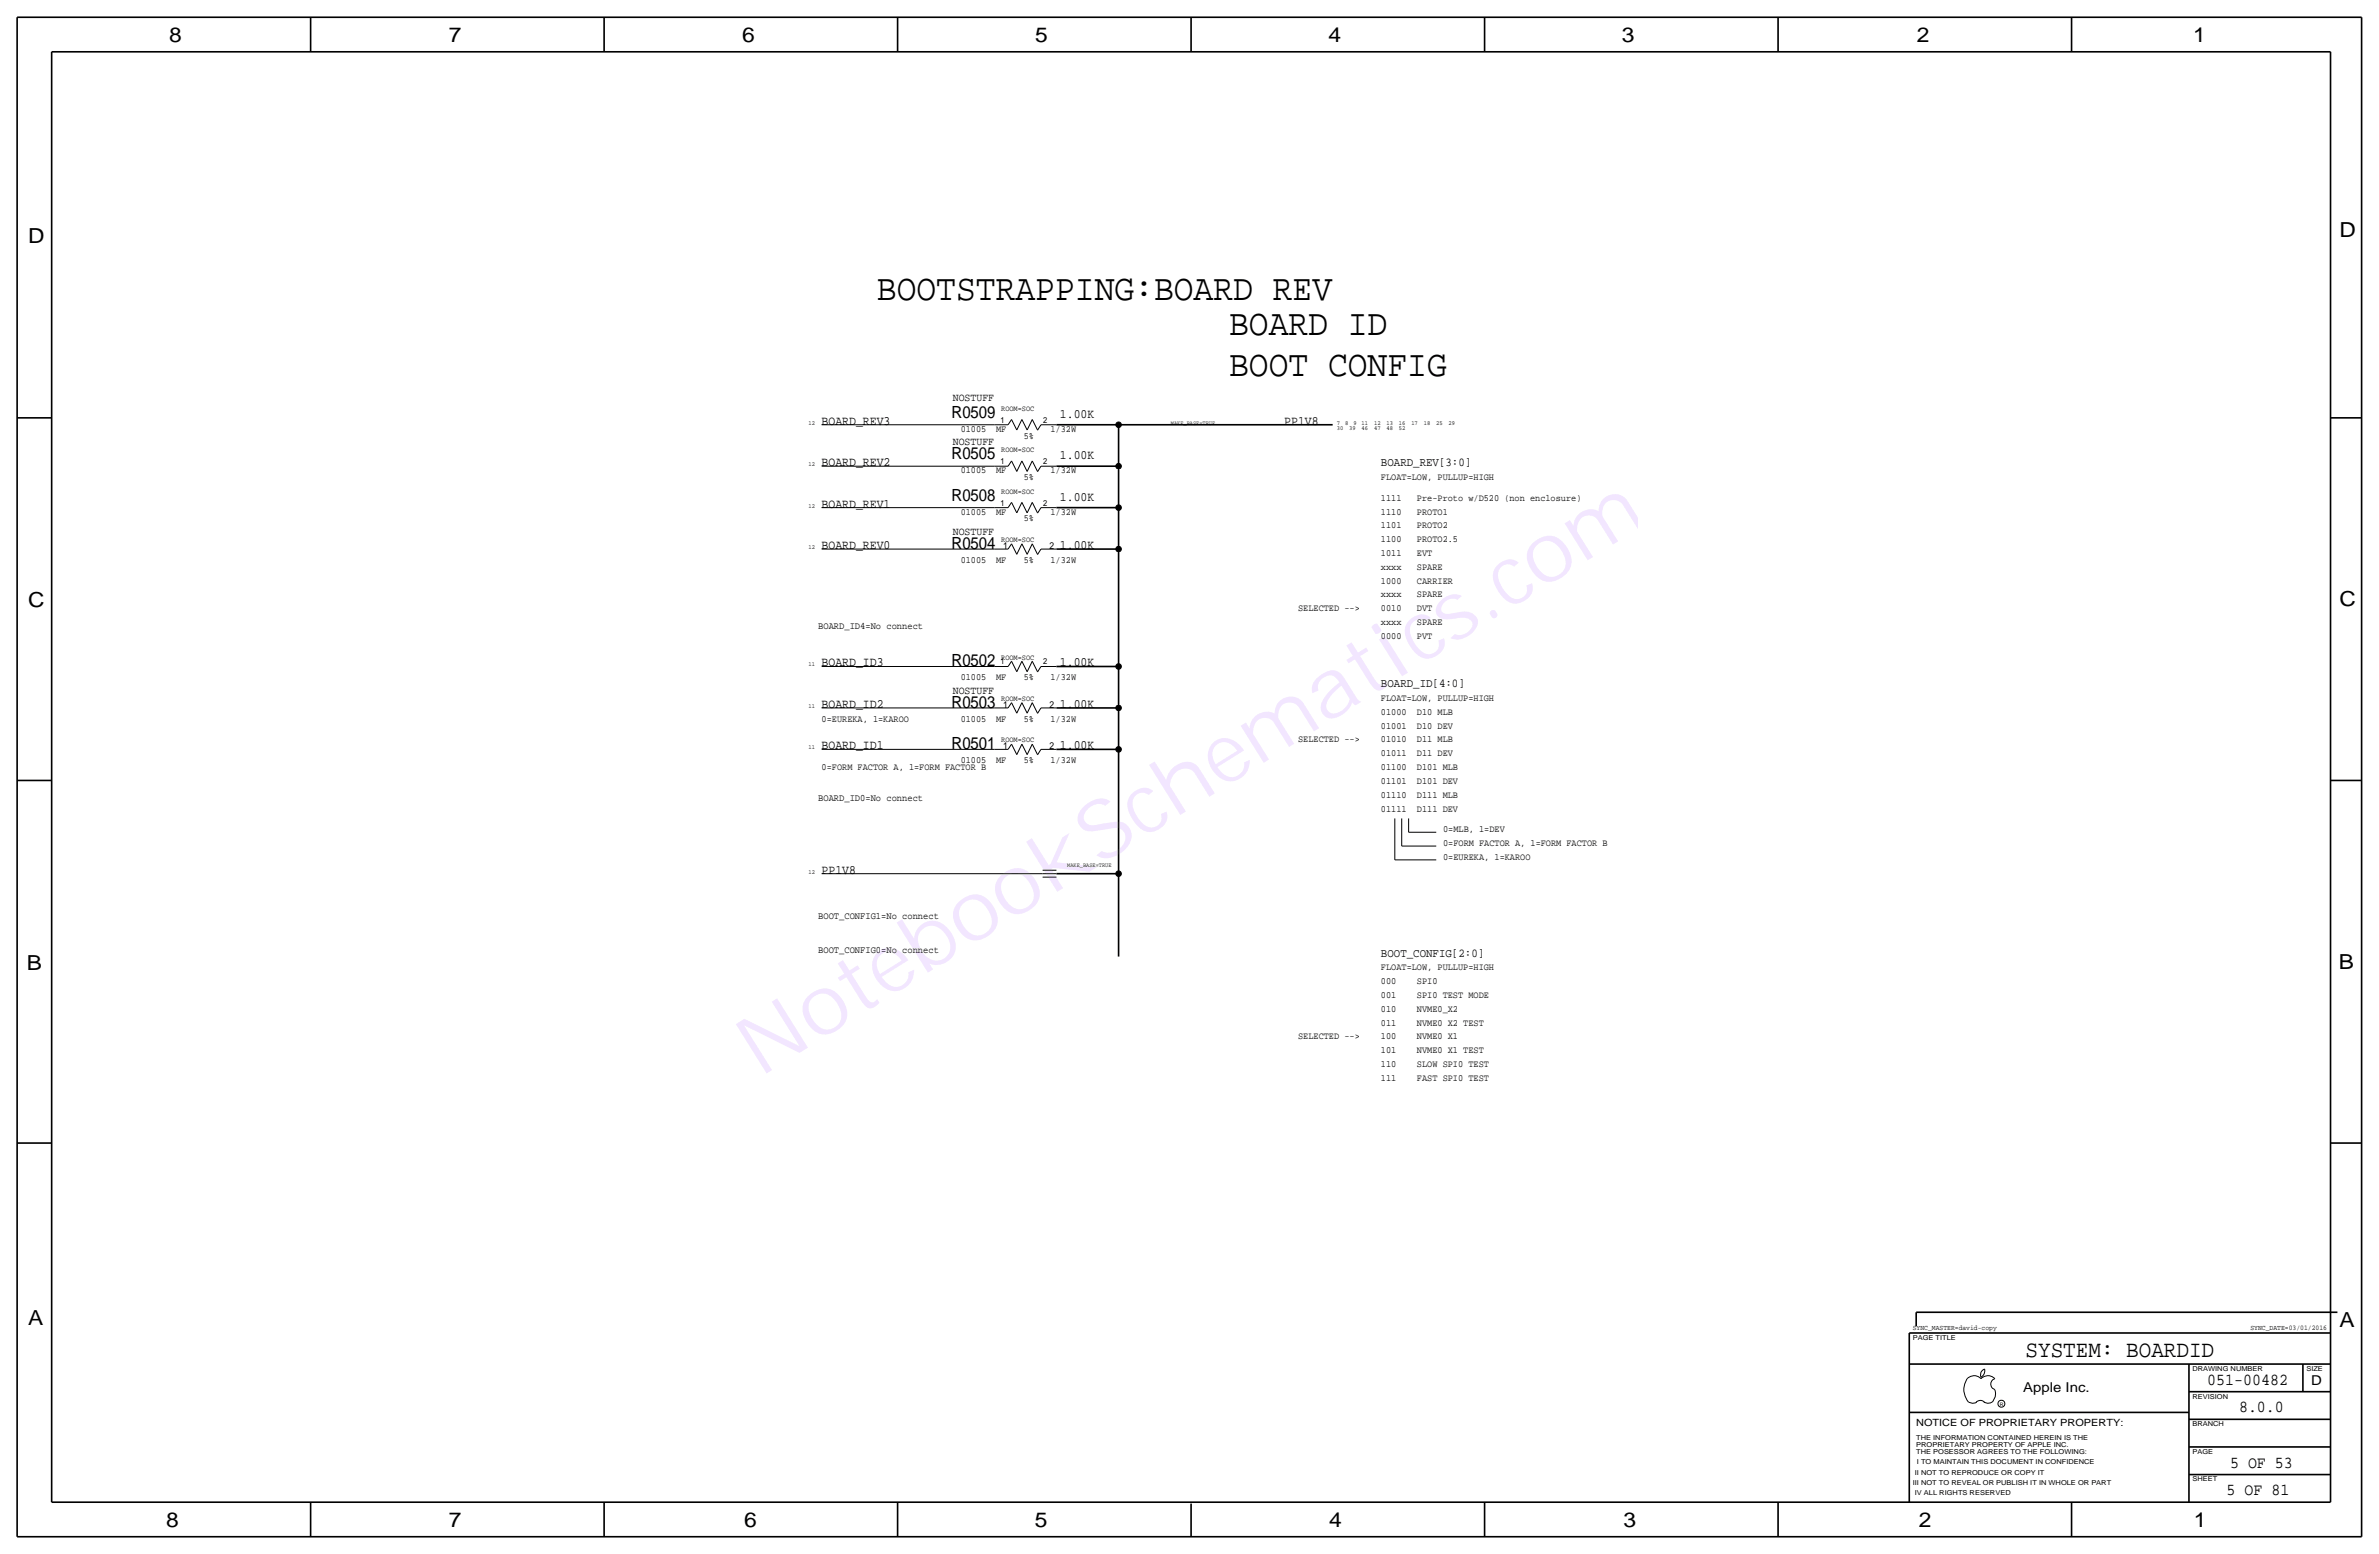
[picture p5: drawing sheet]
<svg xmlns="http://www.w3.org/2000/svg" width="875mm" height="572mm" viewBox="0 0 875 572" stroke-linecap="round" stroke-linejoin="round" font-family="sans-serif">
<defs><g id="words">
<text font-size="30.2" fill="#9f40ff" x="279.3" y="396.5" transform="rotate(-32 279.3 396.5)">NotebookSchematics.com</text>
<g font-size="13.6">
<text x="322.5" y="110.5">BOOTSTRAPPING:BOARD REV</text>
<text x="452.1" y="123.2">BOARD ID</text>
<text x="452.1" y="138.4">BOOT CONFIG</text>
</g>
<text font-size="8.6" x="745" y="499.1">SYSTEM: BOARDID</text>
<g font-size="7.6">
<text x="62.2" y="15.5">8</text>
<text x="165" y="15.5">7</text>
<text x="273" y="15.5">6</text>
<text x="380.7" y="15.5">5</text>
<text x="488.6" y="15.5">4</text>
<text x="596.6" y="15.5">3</text>
<text x="705.1" y="15.5">2</text>
<text x="806.7" y="15.5">1</text>
<text x="10.4" y="89.4">D</text>
<text x="860.5" y="87.1">D</text>
<text x="10.4" y="223.3">C</text>
<text x="860.5" y="222.8">C</text>
<text x="9.8" y="356.6">B</text>
<text x="860.3" y="356.4">B</text>
<text x="10.4" y="487.4">A</text>
<text x="860.5" y="488.2">A</text>
<text x="61.2" y="561.6">8</text>
<text x="165" y="561.6">7</text>
<text x="273.8" y="561.6">6</text>
<text x="380.7" y="561.6">5</text>
<text x="488.9" y="561.6">4</text>
<text x="597.1" y="561.6">3</text>
<text x="705.8" y="561.6">2</text>
<text x="806.9" y="561.6">1</text>
</g>
<g font-size="6.2">
<text x="350" y="153.7">R0509</text>
<text x="350" y="168.9">R0505</text>
<text x="350" y="184.1">R0508</text>
<text x="350" y="201.9">R0504</text>
<text x="350" y="245.1">R0502</text>
<text x="350" y="260.3">R0503</text>
<text x="350" y="275.6">R0501</text>
<text x="811.9" y="509.3">051-00482</text>
<text x="823.6" y="519.4">8.0.0</text>
<text x="820.3" y="539.7">5 OF 53</text>
<text x="819" y="549.9">5 OF 81</text>
</g>
<g font-size="5">
<text x="850.1" y="509.3">D</text>
<text x="744.2" y="511.8">Apple Inc.</text>
</g>
<g font-size="4.7">
<text x="389.9" y="153.7">1.00K</text>
<text x="302.2" y="156.2">BOARD_REV3</text>
<text x="472.4" y="156.2">PP1V8</text>
<text x="302.2" y="171.5">BOARD_REV2</text>
<text x="389.9" y="168.9">1.00K</text>
<text x="389.9" y="184.1">1.00K</text>
<text x="302.2" y="186.7">BOARD_REV1</text>
<text x="302.2" y="201.9">BOARD_REV0</text>
<text x="389.9" y="201.9">1.00K</text>
<text x="302.2" y="245.1">BOARD_ID3</text>
<text x="389.9" y="245.1">1.00K</text>
<text x="302.2" y="260.4">BOARD_ID2</text>
<text x="389.9" y="260.3">1.00K</text>
<text x="302.2" y="275.6">BOARD_ID1</text>
<text x="389.9" y="275.6">1.00K</text>
<text x="302.2" y="321.3">PP1V8</text>
</g>
<g font-size="4.4">
<text x="507.9" y="171.4">BOARD_REV[3:0]</text>
<text x="507.9" y="252.7">BOARD_ID[4:0]</text>
<text x="507.9" y="351.8">BOOT_CONFIG[2:0]</text>
</g>
<g font-size="4.1">
<text x="350.5" y="147.3">NOSTUFF</text>
<text x="350.5" y="163.8">NOSTUFF</text>
<text x="350.5" y="196.9">NOSTUFF</text>
<text x="350.5" y="255.3">NOSTUFF</text>
</g>
<text font-size="3.7" x="704.8" y="524.5">NOTICE OF PROPRIETARY PROPERTY:</text>
<g font-size="3.6">
<text x="300.9" y="231.1">BOARD_ID4=No connect</text>
<text x="300.9" y="294.6">BOARD_ID0=No connect</text>
<text x="300.9" y="337.8">BOOT_CONFIG1=No connect</text>
<text x="300.9" y="350.5">BOOT_CONFIG0=No connect</text>
</g>
<g font-size="3.5">
<text x="353.4" y="158.8">01005</text>
<text x="366.4" y="158.8">MF</text>
<text x="376.5" y="161.3">5%</text>
<text x="386.4" y="158.8">1/32W</text>
<text x="353.4" y="174">01005</text>
<text x="366.4" y="174">MF</text>
<text x="386.4" y="174">1/32W</text>
<text x="376.5" y="176.5">5%</text>
<text x="507.9" y="176.5">FLOAT=LOW, PULLUP=HIGH</text>
<text x="507.9" y="184.2">1111</text>
<text x="521.2" y="184.2">Pre-Proto w/D520 (non enclosure)</text>
<text x="353.4" y="189.2">01005</text>
<text x="366.4" y="189.2">MF</text>
<text x="376.5" y="191.8">5%</text>
<text x="386.4" y="189.2">1/32W</text>
<text x="507.9" y="189.2">1110</text>
<text x="521.2" y="189.2">PROTO1</text>
<text x="507.9" y="194.3">1101</text>
<text x="521.2" y="194.3">PROTO2</text>
<text x="369" y="201.9">1</text>
<text x="386" y="201.9">2</text>
<text x="507.9" y="199.4">1100</text>
<text x="521.2" y="199.4">PROTO2.5</text>
<text x="353.4" y="207">01005</text>
<text x="366.4" y="207">MF</text>
<text x="376.5" y="207">5%</text>
<text x="386.4" y="207">1/32W</text>
<text x="507.9" y="204.5">1011</text>
<text x="507.9" y="209.5">xxxx</text>
<text x="521.2" y="204.5">EVT</text>
<text x="521.2" y="209.5">SPARE</text>
<text x="507.9" y="214.6">1000</text>
<text x="521.2" y="214.6">CARRIER</text>
<text x="507.9" y="219.7">xxxx</text>
<text x="521.2" y="219.7">SPARE</text>
<text x="477.5" y="224.8">SELECTED --&gt;</text>
<text x="507.9" y="224.8">0010</text>
<text x="521.2" y="224.8">DVT</text>
<text x="507.9" y="229.9">xxxx</text>
<text x="521.2" y="229.9">SPARE</text>
<text x="507.9" y="235">0000</text>
<text x="521.2" y="235">PVT</text>
<text x="353.4" y="250.2">01005</text>
<text x="366.4" y="250.2">MF</text>
<text x="376.5" y="250.2">5%</text>
<text x="386.4" y="250.2">1/32W</text>
<text x="507.9" y="257.8">FLOAT=LOW, PULLUP=HIGH</text>
<text x="369" y="260.4">1</text>
<text x="386" y="260.4">2</text>
<text x="507.9" y="262.9">01000</text>
<text x="521.2" y="262.9">D10 MLB</text>
<text x="302.2" y="265.4">0=EUREKA, 1=KAROO</text>
<text x="353.4" y="265.4">01005</text>
<text x="366.4" y="265.4">MF</text>
<text x="376.5" y="265.4">5%</text>
<text x="386.4" y="265.4">1/32W</text>
<text x="507.9" y="268">01001</text>
<text x="521.2" y="268">D10 DEV</text>
<text x="369" y="275.6">1</text>
<text x="386" y="275.6">2</text>
<text x="477.5" y="273.1">SELECTED --&gt;</text>
<text x="507.9" y="273.1">01010</text>
<text x="521.2" y="273.1">D11 MLB</text>
<text x="353.4" y="280.7">01005</text>
<text x="366.4" y="280.7">MF</text>
<text x="376.5" y="280.7">5%</text>
<text x="386.4" y="280.7">1/32W</text>
<text x="507.9" y="278.1">01011</text>
<text x="521.2" y="278.1">D11 DEV</text>
<text x="302.2" y="283.2">0=FORM FACTOR A, 1=FORM FACTOR B</text>
<text x="507.9" y="283.2">01100</text>
<text x="521.2" y="283.2">D101 MLB</text>
<text x="507.9" y="293.4">01110</text>
<text x="507.9" y="288.3">01101</text>
<text x="521.2" y="293.4">D111 MLB</text>
<text x="521.2" y="288.3">D101 DEV</text>
<text x="507.9" y="298.5">01111</text>
<text x="521.2" y="298.5">D111 DEV</text>
<text x="530.8" y="311.2">0=FORM FACTOR A, 1=FORM FACTOR B</text>
<text x="530.8" y="306.1">0=MLB, 1=DEV</text>
<text x="530.8" y="316.2">0=EUREKA, 1=KAROO</text>
<text x="507.9" y="356.9">FLOAT=LOW, PULLUP=HIGH</text>
<text x="507.9" y="361.9">000</text>
<text x="521.2" y="361.9">SPI0</text>
<text x="507.9" y="367">001</text>
<text x="521.2" y="367">SPI0 TEST MODE</text>
<text x="507.9" y="372.1">010</text>
<text x="507.9" y="377.2">011</text>
<text x="521.2" y="372.1">NVME0_X2</text>
<text x="521.2" y="377.2">NVME0 X2 TEST</text>
<text x="477.5" y="382.3">SELECTED --&gt;</text>
<text x="507.9" y="382.3">100</text>
<text x="521.2" y="382.3">NVME0 X1</text>
<text x="507.9" y="387.3">101</text>
<text x="521.2" y="387.3">NVME0 X1 TEST</text>
<text x="507.9" y="392.4">110</text>
<text x="521.2" y="392.4">SLOW SPI0 TEST</text>
<text x="507.9" y="397.5">111</text>
<text x="521.2" y="397.5">FAST SPI0 TEST</text>
</g>
<g font-size="3.1">
<text x="368" y="155.4">1</text>
<text x="383.7" y="155.4">2</text>
<text x="368" y="170.7">1</text>
<text x="383.7" y="170.7">2</text>
<text x="368" y="185.9">1</text>
<text x="383.7" y="185.9">2</text>
<text x="368" y="244.3">1</text>
<text x="383.7" y="244.3">2</text>
</g>
<g font-size="2.9">
<text x="368.2" y="151.1">ROOM=SOC</text>
<text x="368.2" y="166.4">ROOM=SOC</text>
<text x="368.2" y="181.6">ROOM=SOC</text>
<text x="368.2" y="199.4">ROOM=SOC</text>
<text x="368.2" y="242.6">ROOM=SOC</text>
<text x="368.2" y="257.8">ROOM=SOC</text>
<text x="368.2" y="273.1">ROOM=SOC</text>
</g>
<g font-size="2.6">
<text x="703.5" y="488.9">SYNC_MASTER=david-copy</text>
<text x="827.8" y="488.9">SYNC_DATE=03/01/2016</text>
</g>
<g font-size="2.5">
<text x="703.5" y="492.8">PAGE TITLE</text>
<text x="806.4" y="504.2">DRAWING NUMBER</text>
<text x="848.3" y="504.2">SIZE</text>
<text x="806.4" y="514.4">REVISION</text>
<text x="806.4" y="524.5">BRANCH</text>
<text x="704.8" y="532.1">PROPRIETARY PROPERTY OF APPLE INC.</text>
<text x="704.8" y="529.6">THE INFORMATION CONTAINED HEREIN IS THE</text>
<text x="704.8" y="534.7">THE POSESSOR AGREES TO THE FOLLOWING:</text>
<text x="705.1" y="538.5">I TO MAINTAIN THIS DOCUMENT IN CONFIDENCE</text>
<text x="806.4" y="534.7">PAGE</text>
<text x="704.3" y="542.3">II NOT TO REPRODUCE OR COPY IT</text>
<text x="806.4" y="544.8">SHEET</text>
<text x="703.5" y="546.1">III NOT TO REVEAL OR PUBLISH IT IN WHOLE OR PART</text>
<text x="704.3" y="549.9">IV ALL RIGHTS RESERVED</text>
</g>
<g font-size="2.3">
<text x="297.4" y="156.2">12</text>
<text x="491.7" y="156.2">7</text>
<text x="491.7" y="158">30</text>
<text x="494.7" y="156.2">8</text>
<text x="496.3" y="158">39</text>
<text x="497.8" y="156.2">9</text>
<text x="500.8" y="156.2">11</text>
<text x="500.8" y="158">46</text>
<text x="505.4" y="156.2">12</text>
<text x="505.4" y="158">47</text>
<text x="510" y="156.2">13</text>
<text x="510" y="158">48</text>
<text x="514.5" y="156.2">16</text>
<text x="514.6" y="158">52</text>
<text x="519.1" y="156.2">17</text>
<text x="523.7" y="156.2">18</text>
<text x="528.3" y="156.2">25</text>
<text x="532.8" y="156.2">29</text>
<text x="297.4" y="171.4">12</text>
<text x="297.4" y="186.7">12</text>
<text x="297.4" y="201.9">12</text>
<text x="297.4" y="245.1">11</text>
<text x="297.4" y="260.3">11</text>
<text x="297.4" y="275.6">11</text>
<text x="297.4" y="321.3">12</text>
</g>
<g font-size="2.2">
<text x="430.7" y="156.2">MAKE_BASE=TRUE</text>
<text x="392.6" y="318.8">MAKE_BASE=TRUE</text>
</g>
<text font-size="1.8" x="735.5" y="516.9">R</text>
</g></defs>
<g fill="none" stroke="#000" stroke-width=".37">
<path d="M302.2 156.2h63.5zM365.7 156.2h5.1zM372.1 154.3l1.9 3.8zM372.1 154.3l-1.3 1.9zM375.9 154.3l-1.9 3.8zM375.9 154.3l1.9 3.8zM379.7 154.3l-1.9 3.8zM379.7 154.3l1.9 3.8zM382.9 156.2h5.7zM382.9 156.2l-1.3 2zM302.2 171.5h63.5zM365.7 171.5h5.1z"/>
<path d="M372.1 169.5l1.9 3.9zM372.1 169.5l-1.3 2zM375.9 169.5l-1.9 3.9zM375.9 169.5l1.9 3.9zM379.7 169.5l-1.9 3.9zM379.7 169.5l1.9 3.9zM382.9 171.5h5.7zM382.9 171.5l-1.3 2zM302.2 186.7h63.5zM365.7 186.7h5.1zM372.1 184.8l1.9 3.8zM372.1 184.8l-1.3 1.9z"/>
<path d="M372.1 200l-1.3 1.9zM375.9 184.8l-1.9 3.8zM375.9 200l-1.9 3.9zM375.9 184.8l1.9 3.8zM379.7 184.8l-1.9 3.8zM379.7 200l-1.9 3.9zM379.7 184.8l1.9 3.8zM382.9 186.7h5.7zM382.9 186.7l-1.3 2zM302.2 201.9h63.5zM365.7 201.9h5.1zM372.1 200l1.9 3.9z"/>
<path d="M375.9 200l1.9 3.9zM379.7 200l1.9 3.9zM382.9 201.9h5.7zM382.9 201.9l-1.3 2.1zM302.2 245.1h63.5zM365.7 245.1h5.1zM372.1 243.2l1.9 3.8zM372.1 258.4l1.9 3.9zM372.1 243.2l-1.3 1.9zM372.1 258.4l-1.3 2zM375.9 243.2l-1.9 3.8zM375.9 258.4l-1.9 3.9z"/>
<path d="M375.9 243.2l1.9 3.8zM375.9 258.4l1.9 3.9zM379.7 243.2l-1.9 3.8zM379.7 258.4l-1.9 3.9zM379.7 243.2l1.9 3.8zM379.7 258.4l1.9 3.9zM382.9 245.1h5.7zM382.9 245.1l-1.3 2zM302.2 260.4h63.5zM302.2 275.6h63.5zM365.7 260.4h5.1zM365.7 275.6h5.1z"/>
<path d="M372.1 273.7l1.9 3.8zM372.1 273.7l-1.3 1.9zM375.9 273.7l-1.9 3.8zM375.9 273.7l1.9 3.8zM379.7 273.7l-1.9 3.8zM379.7 273.7l1.9 3.8zM382.9 260.4h5.7zM382.9 275.6h5.7zM382.9 260.4l-1.3 2zM382.9 275.6l-1.3 2zM513 316.2h15.3zM513 301v15.2z"/>
<path d="M515.6 301v10.2zM515.6 311.2h12.7zM518.1 306.1h10.2zM518.1 301v5.1zM302.2 321.3h81.3zM383.5 322.6h5.1zM383.5 321.3h5.1zM383.5 320h5.1zM724.1 515.6l.5 .2a2.67 2.67 0 0 0 2.5-.2M726.8 515.7a2.09 2.09 0 0 1 3.1 0M728.6 506.5a2.69 2.69 0 0 0 1.3-3 2.26 2.26 0 0 0-1.3 3M729.7 515.6l.4 .2a2.67 2.67 0 0 0 2.6-.2"/>
<path d="M733.7 511.1a4.5 4.5 0 0 1-1 4.6M733.8 511a2.08 2.08 0 0 1-1.6-2 2.08 2.08 0 0 1 1.6-2 3.4 3.4 0 0 0-5.1 0 3.6 3.6 0 0 0-3.9-.8 3.6 3.6 0 0 0-2.3 3.3 7.1 7.1 0 0 0 1.6 6.2"/>
<circle cx="736.1" cy="516.2" r="1.28"/>
</g>
<g fill="none" stroke="#000" stroke-width=".6" stroke-linecap="butt">
<path d="M6.3 6.4v558.7zM6.3 6.4h862.3zM19 19.1v533.4zM19 19.1h838.2zM114.2 6.4v12.7zM222.2 6.4v12.7zM330.1 6.4v12.7zM438.1 6.4v12.7zM546.1 6.4v12.7zM654 6.4v12.7zM762 6.4v12.7zM857.2 19.1v533.4z"/>
<path d="M868.6 6.4v558.7zM6.3 153.7h12.7zM388.6 156.2h22.8zM411.4 156.2h78.8zM411.4 156.2v15.3zM857.2 153.7h11.4zM388.6 171.5h22.8zM411.4 171.5v15.2zM388.6 186.7h22.8zM411.4 186.7v15.2zM388.6 201.9h22.8zM411.4 201.9v43.2z"/>
<path d="M388.6 245.1h22.8zM411.4 245.1v15.3zM388.6 275.6h22.8zM388.6 260.4h22.8zM411.4 275.6v45.7zM411.4 260.4v15.2zM6.3 287h12.7zM857.2 287h11.4zM388.6 321.3h22.8zM411.4 321.3v30.5zM6.3 420.4h12.7zM857.2 420.4h11.4z"/>
<path d="M702.3 490.2v62.3zM702.3 490.2h154.9zM704.8 482.6h154.9zM704.8 482.6v5.1zM702.3 519.4h102.8zM702.3 501.6h154.9zM805.1 501.6v50.8zM805.1 511.8h52.1zM847 501.6v10.2zM805.1 522h52.1zM805.1 532.1h52.1zM19 552.5h838.2z"/>
<path d="M114.2 552.5v12.7zM222.2 552.5v12.7zM330.1 552.5v12.7zM438.1 553v12.1zM546.1 552.5v12.7zM654 552.5v12.7zM762 552.5v12.7zM805.1 542.3h52.1zM6.3 565.2h862.3z"/>
</g>
<g fill="#000" stroke="#000" stroke-width=".37">
<circle cx="411.4" cy="156.2" r="1.02"/>
<circle cx="411.4" cy="171.4" r="1.02"/>
<circle cx="411.4" cy="186.7" r="1.02"/>
<circle cx="411.4" cy="201.9" r="1.02"/>
<circle cx="411.4" cy="245.1" r="1.02"/>
<circle cx="411.4" cy="260.3" r="1.02"/>
<circle cx="411.4" cy="275.6" r="1.02"/>
<circle cx="411.4" cy="321.3" r="1.02"/>
</g>
<use href="#words"/>
</svg>
